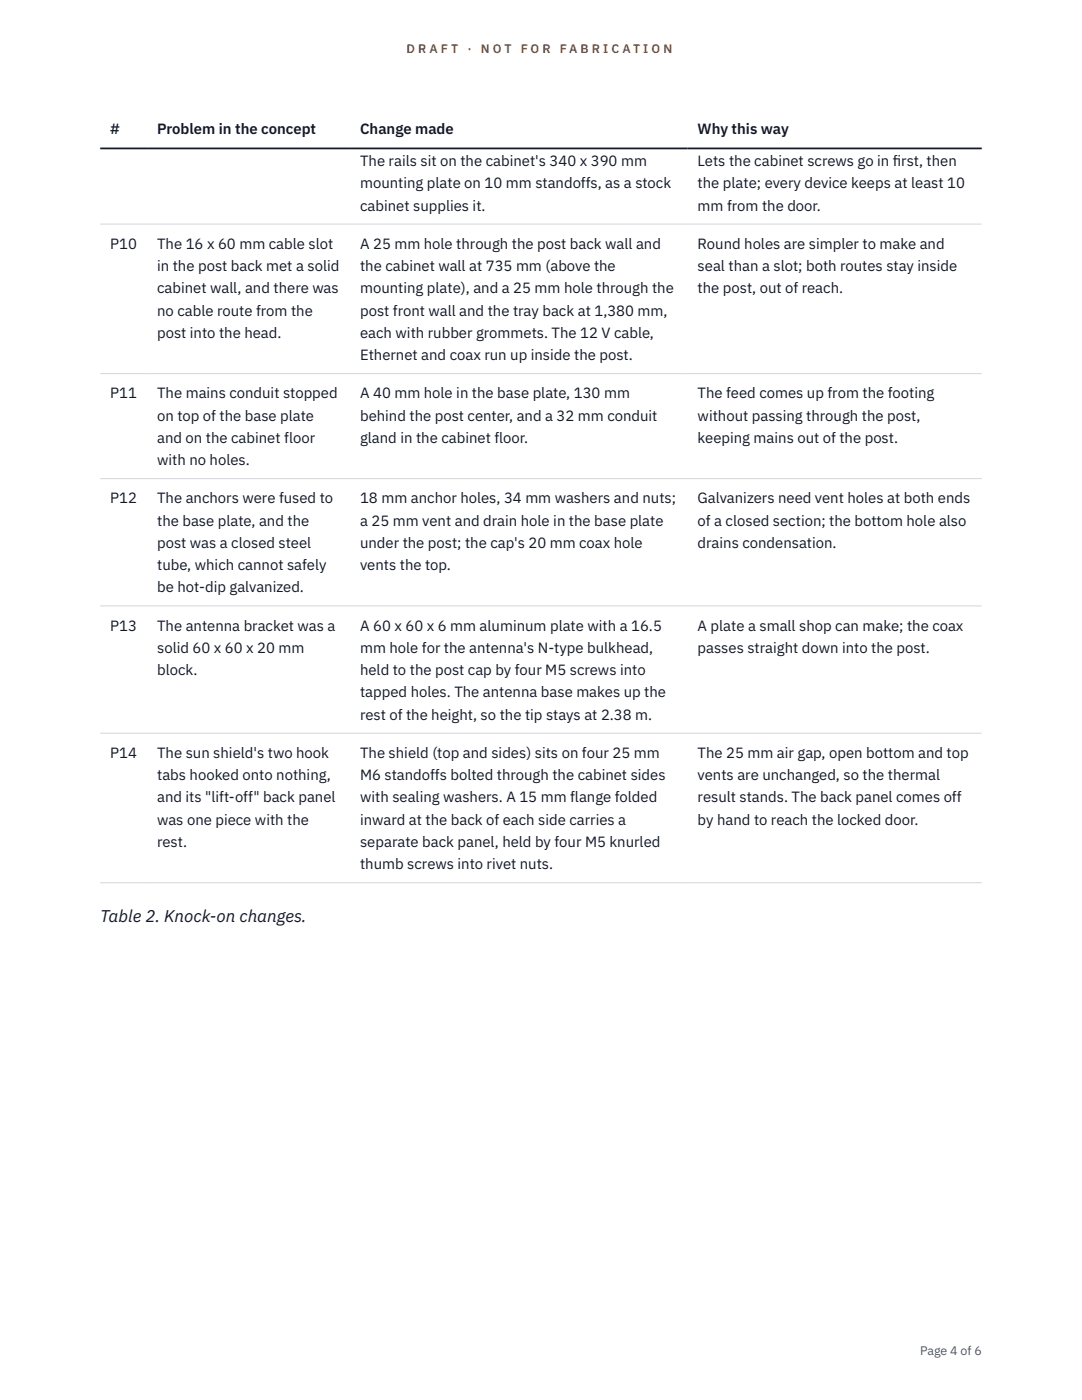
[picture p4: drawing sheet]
<svg xmlns="http://www.w3.org/2000/svg" width="216mm" height="279mm" viewBox="0 0 216 279" stroke-linecap="round" stroke-linejoin="round" font-family="sans-serif">
<defs><g id="words">
<text font-size="3.4" fill="#111827" x="20" y="184.1">Table 2. Knock-on changes.</text>
<g font-size="3" fill="#111827">
<text x="22" y="26.8">#</text>
<text x="31.4" y="26.8">Problem in the concept</text>
<text x="71.8" y="26.8">Change made</text>
<text x="139.2" y="26.8">Why this way</text>
<text x="71.8" y="33.1">The rails sit on the cabinet's 340 x 390 mm</text>
<text x="139.2" y="33.1">Lets the cabinet screws go in f</text>
<text x="178.2" y="33.1">irst, then</text>
<text x="71.8" y="37.6">mounting plate on 10 mm standoffs, as a stock</text>
<text x="139.2" y="37.6">the plate; every device keeps at least 10</text>
<text x="71.8" y="42">cabinet supplies it.</text>
<text x="139.2" y="42">mm from the door.</text>
<text x="22" y="49.6">P10</text>
<text x="31.4" y="49.6">The 16 x 60 mm cable slot</text>
<text x="71.8" y="49.6">A 25 mm hole through the post back wall and</text>
<text x="139.2" y="49.6">Round holes are simpler to make and</text>
<text x="31.4" y="54.1">in the post back met a solid</text>
<text x="31.4" y="58.5">cabinet wall, and there was</text>
<text x="71.8" y="54.1">the cabinet wall at 735 mm (above the</text>
<text x="71.8" y="58.5">mounting plate), and a 25 mm hole through the</text>
<text x="139.2" y="54.1">seal than a slot; both routes stay inside</text>
<text x="139.2" y="58.5">the post, out of reach.</text>
<text x="31.4" y="63">no cable route from the</text>
<text x="71.8" y="63">post front wall and the tray back at 1,380 mm,</text>
<text x="31.4" y="67.4">post into the head.</text>
<text x="71.8" y="67.4">each with rubber grommets. The 12 V cable,</text>
<text x="71.8" y="71.9">Ethernet and coax run up inside the post.</text>
<text x="22" y="79.5">P11</text>
<text x="31.4" y="79.5">The mains conduit stopped</text>
<text x="31.4" y="83.9">on top of the base plate</text>
<text x="71.8" y="79.5">A 40 mm hole in the base plate, 130 mm</text>
<text x="71.8" y="83.9">behind the post center, and a 32 mm conduit</text>
<text x="139.2" y="79.5">The feed comes up from the footing</text>
<text x="139.2" y="83.9">without passing through the post,</text>
<text x="31.4" y="88.4">and on the cabinet floor</text>
<text x="71.8" y="88.4">gland in the cabinet floor.</text>
<text x="139.2" y="88.4">keeping mains out of the post.</text>
<text x="31.4" y="92.8">with no holes.</text>
<text x="22" y="100.4">P12</text>
<text x="31.4" y="100.4">The anchors were fused to</text>
<text x="71.8" y="100.4">18 mm anchor holes, 34 mm washers and nuts;</text>
<text x="139.2" y="100.4">Galvanizers need vent holes at both ends</text>
<text x="31.4" y="104.9">the base plate, and the</text>
<text x="71.8" y="104.9">a 25 mm vent and drain hole in the base plate</text>
<text x="139.2" y="104.9">of a closed section; the bottom hole also</text>
<text x="31.4" y="109.3">post was a closed steel</text>
<text x="31.4" y="113.8">tube, which cannot safely</text>
<text x="71.8" y="109.3">under the post; the cap's 20 mm coax hole</text>
<text x="71.8" y="113.8">vents the top.</text>
<text x="139.2" y="109.3">drains condensation.</text>
<text x="31.4" y="118.2">be hot-dip galvanized.</text>
<text x="22" y="125.8">P13</text>
<text x="31.4" y="125.8">The antenna bracket was a</text>
<text x="71.8" y="125.8">A 60 x 60 x 6 mm aluminum plate with a 16.5</text>
<text x="139.2" y="125.8">A plate a small shop can make; the coax</text>
<text x="31.4" y="130.3">solid 60 x 60 x 20 mm</text>
<text x="71.8" y="130.3">mm hole for the antenna's N-type bulkhead,</text>
<text x="139.2" y="130.3">passes straight down into the post.</text>
<text x="31.4" y="134.7">block.</text>
<text x="71.8" y="134.7">held to the post cap by four M5 screws into</text>
<text x="71.8" y="139.2">tapped holes. The antenna base makes up the</text>
<text x="71.8" y="143.6">rest of the height, so the tip stays at 2.38 m.</text>
<text x="22" y="151.2">P14</text>
<text x="31.4" y="151.2">The sun shield's two hook</text>
<text x="31.4" y="155.7">tabs hooked onto nothing,</text>
<text x="71.8" y="151.2">The shield (top and sides) sits on four 25 mm</text>
<text x="71.8" y="155.7">M6 standoffs bolted through the cabinet sides</text>
<text x="139.2" y="151.2">The 25 mm air gap, open bottom and top</text>
<text x="139.2" y="155.7">vents are unchanged, so the thermal</text>
<text x="31.4" y="160.1">and its &quot;lift-off&quot; back panel</text>
<text x="71.8" y="160.1">with sealing washers. A 15 mm flange folded</text>
<text x="139.2" y="160.1">result stands. The back panel comes off</text>
<text x="31.4" y="164.6">was one piece with the</text>
<text x="71.8" y="164.6">inward at the back of each side carries a</text>
<text x="139.2" y="164.6">by hand to reach the locked door.</text>
<text x="31.4" y="169">rest.</text>
<text x="71.8" y="169">separate back panel, held by four M5 knurled</text>
<text x="71.8" y="173.5">thumb screws into rivet nuts.</text>
</g>
<g font-size="2.5" fill="#b45309">
<text x="81.1" y="10.5">D R A F T</text>
<text x="93.3" y="10.5">·</text>
<text x="95.9" y="10.5">N O T</text>
<text x="103.9" y="10.5">F O R</text>
<text x="111.7" y="10.5">F A B R I C A T I O N</text>
</g>
<text font-size="2.5" fill="#4b5563" x="183.6" y="270.3">Page 4 of 6</text>
</g></defs>
<path d="M20 44.7h175.9M20 74.6h175.9M20 95.5h175.9M20 120.9h175.9M20 146.3h175.9M20 176.2h175.9" fill="none" stroke="#d1d5db" stroke-width=".2"/>
<path d="M20 29.6h175.9" fill="none" stroke="#111827" stroke-width=".35"/>
<use href="#words"/>
</svg>
